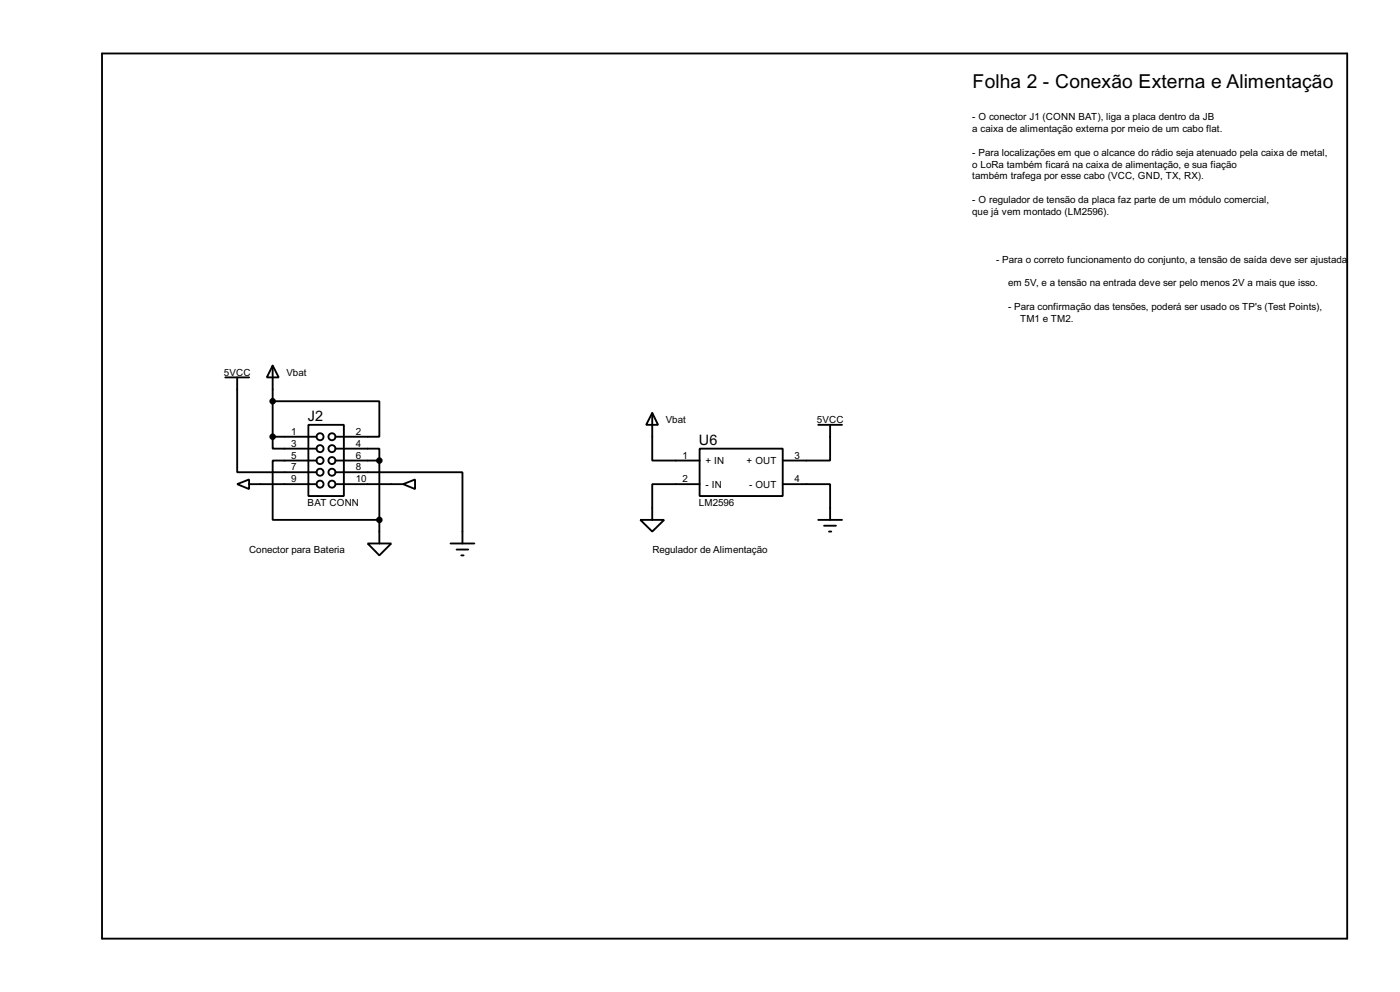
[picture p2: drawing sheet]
<svg xmlns="http://www.w3.org/2000/svg" width="300mm" height="212mm" viewBox="0 0 300 212" stroke-linecap="round" stroke-linejoin="round" font-family="sans-serif">
<defs><g id="words">
<text font-size="4.6" x="208.3" y="18.8">Folha 2 - Conexão Externa e Alimentação</text>
<g font-size="3.5">
<text x="65.9" y="90.2">J2</text>
<text x="149.7" y="95.2">U6</text>
</g>
<g font-size="2.4">
<text x="208.3" y="25.7">- O conector J1 (CONN BAT), liga a placa dentro da JB</text>
<text x="208.3" y="28.2">a caixa de alimentação externa por meio de um cabo flat.</text>
<text x="208.3" y="33.3">- Para localizações em que o alcance do rádio seja atenuado pela caixa de metal,</text>
<text x="208.3" y="35.9">o LoRa também ficará na caixa de alimentação, e sua fiação</text>
<text x="208.3" y="38.4">também trafega por esse cabo (VCC, GND, TX, RX).</text>
<text x="208.3" y="43.5">- O regulador de tensão da placa faz parte de um módulo comercial,</text>
<text x="208.3" y="46.1">que já vem montado (LM2596).</text>
<text x="213.4" y="56.2">- Para o correto funcionamento do conjunto, a tensão de saída deve ser ajustada</text>
<text x="215.9" y="61.3">em 5V, e a tensão na entrada deve ser pelo menos 2V a mais que isso.</text>
<text x="215.9" y="66.3">- Para confirmação das tensões, poderá ser usado os TP's (Test Points),</text>
<text x="218.5" y="68.9">TM1 e TM2.</text>
<text x="48" y="80.4">5VCC</text>
<text x="61.3" y="80.4">Vbat</text>
<text x="62.4" y="93.1">1</text>
<text x="62.4" y="95.7">3</text>
<text x="76.2" y="93.1">2</text>
<text x="76.2" y="95.7">4</text>
<text x="142.6" y="90.6">Vbat</text>
<text x="175" y="90.6">5VCC</text>
<text x="62.4" y="98.2">5</text>
<text x="62.4" y="100.7">7</text>
<text x="76.2" y="98.2">6</text>
<text x="76.2" y="100.7">8</text>
<text x="146.2" y="98.2">1</text>
<text x="151.1" y="99.4">+ IN</text>
<text x="159.9" y="99.4">+ OUT</text>
<text x="170.2" y="98.2">3</text>
<text x="62.4" y="103.3">9</text>
<text x="76.2" y="103.3">10</text>
<text x="146.2" y="103.3">2</text>
<text x="151.1" y="104.5">- IN</text>
<text x="160.5" y="104.5">- OUT</text>
<text x="170.2" y="103.3">4</text>
<text x="65.9" y="108.4">BAT CONN</text>
<text x="149.7" y="108.4">LM2596</text>
<text x="53.4" y="118.4">Conector para Bateria</text>
<text x="139.7" y="118.4">Regulador de Alimentação</text>
</g>
</g></defs>
<g fill="none" stroke="#000" stroke-width=".4">
<path d="M21.9 11.5h266.7v189.5h-266.7zM58.4 78.3l1.3 2.5h-2.5zM58.4 78.3v15.2M48.3 80.8h5.1M50.8 80.8v20.3h17M58.4 93.5v2.6h9.4M58.4 85.9h22.9v7.6h-9.4M58.4 93.5h9.4M66.1 91h7.6v15.2h-7.6zM67.8 98.6h-9.4v12.7h22.9M71.9 96.1h9.4v2.5M71.9 98.6h9.4"/>
<path d="M81.3 98.6v17.8M139.7 88.4l1.3 2.6h-2.6zM139.7 88.4v10.2h10.2M149.9 96.1h17.8v10.1h-17.8zM175.3 91h5.1M177.8 91v7.6h-10.1M50.8 103.7l2.6-1v2zM53.4 103.7h14.4M71.9 101.1h27.2v15.3M71.9 103.7h14.5M78.8 116.4h5l-2.5 2.5zM86.4 103.7l2.5-1v2z"/>
<path d="M96.5 116.4h5.1M97.8 117.7h2.5M98.8 118.9h.5M137.2 111.3h5.1l-2.6 2.5zM149.9 103.7h-10.2v7.6M167.7 103.7h10.1v7.6M175.3 111.3h5.1M176.5 112.6h2.6M177.6 113.8h.5"/>
<circle cx="68.5" cy="98.6" r=".75"/>
<circle cx="68.5" cy="93.5" r=".75"/>
<circle cx="68.5" cy="96.1" r=".75"/>
<circle cx="71.1" cy="98.6" r=".75"/>
<circle cx="71.1" cy="96.1" r=".75"/>
<circle cx="71.1" cy="93.5" r=".75"/>
<circle cx="68.5" cy="101.1" r=".75"/>
<circle cx="68.5" cy="103.7" r=".75"/>
<circle cx="71.1" cy="101.1" r=".75"/>
<circle cx="71.1" cy="103.7" r=".75"/>
</g>
<g fill="#000" stroke="#000" stroke-width=".4">
<circle cx="58.4" cy="85.9" r=".5"/>
<circle cx="58.4" cy="93.5" r=".5"/>
<circle cx="81.2" cy="98.6" r=".5"/>
<circle cx="81.2" cy="111.3" r=".5"/>
</g>
<use href="#words"/>
</svg>
